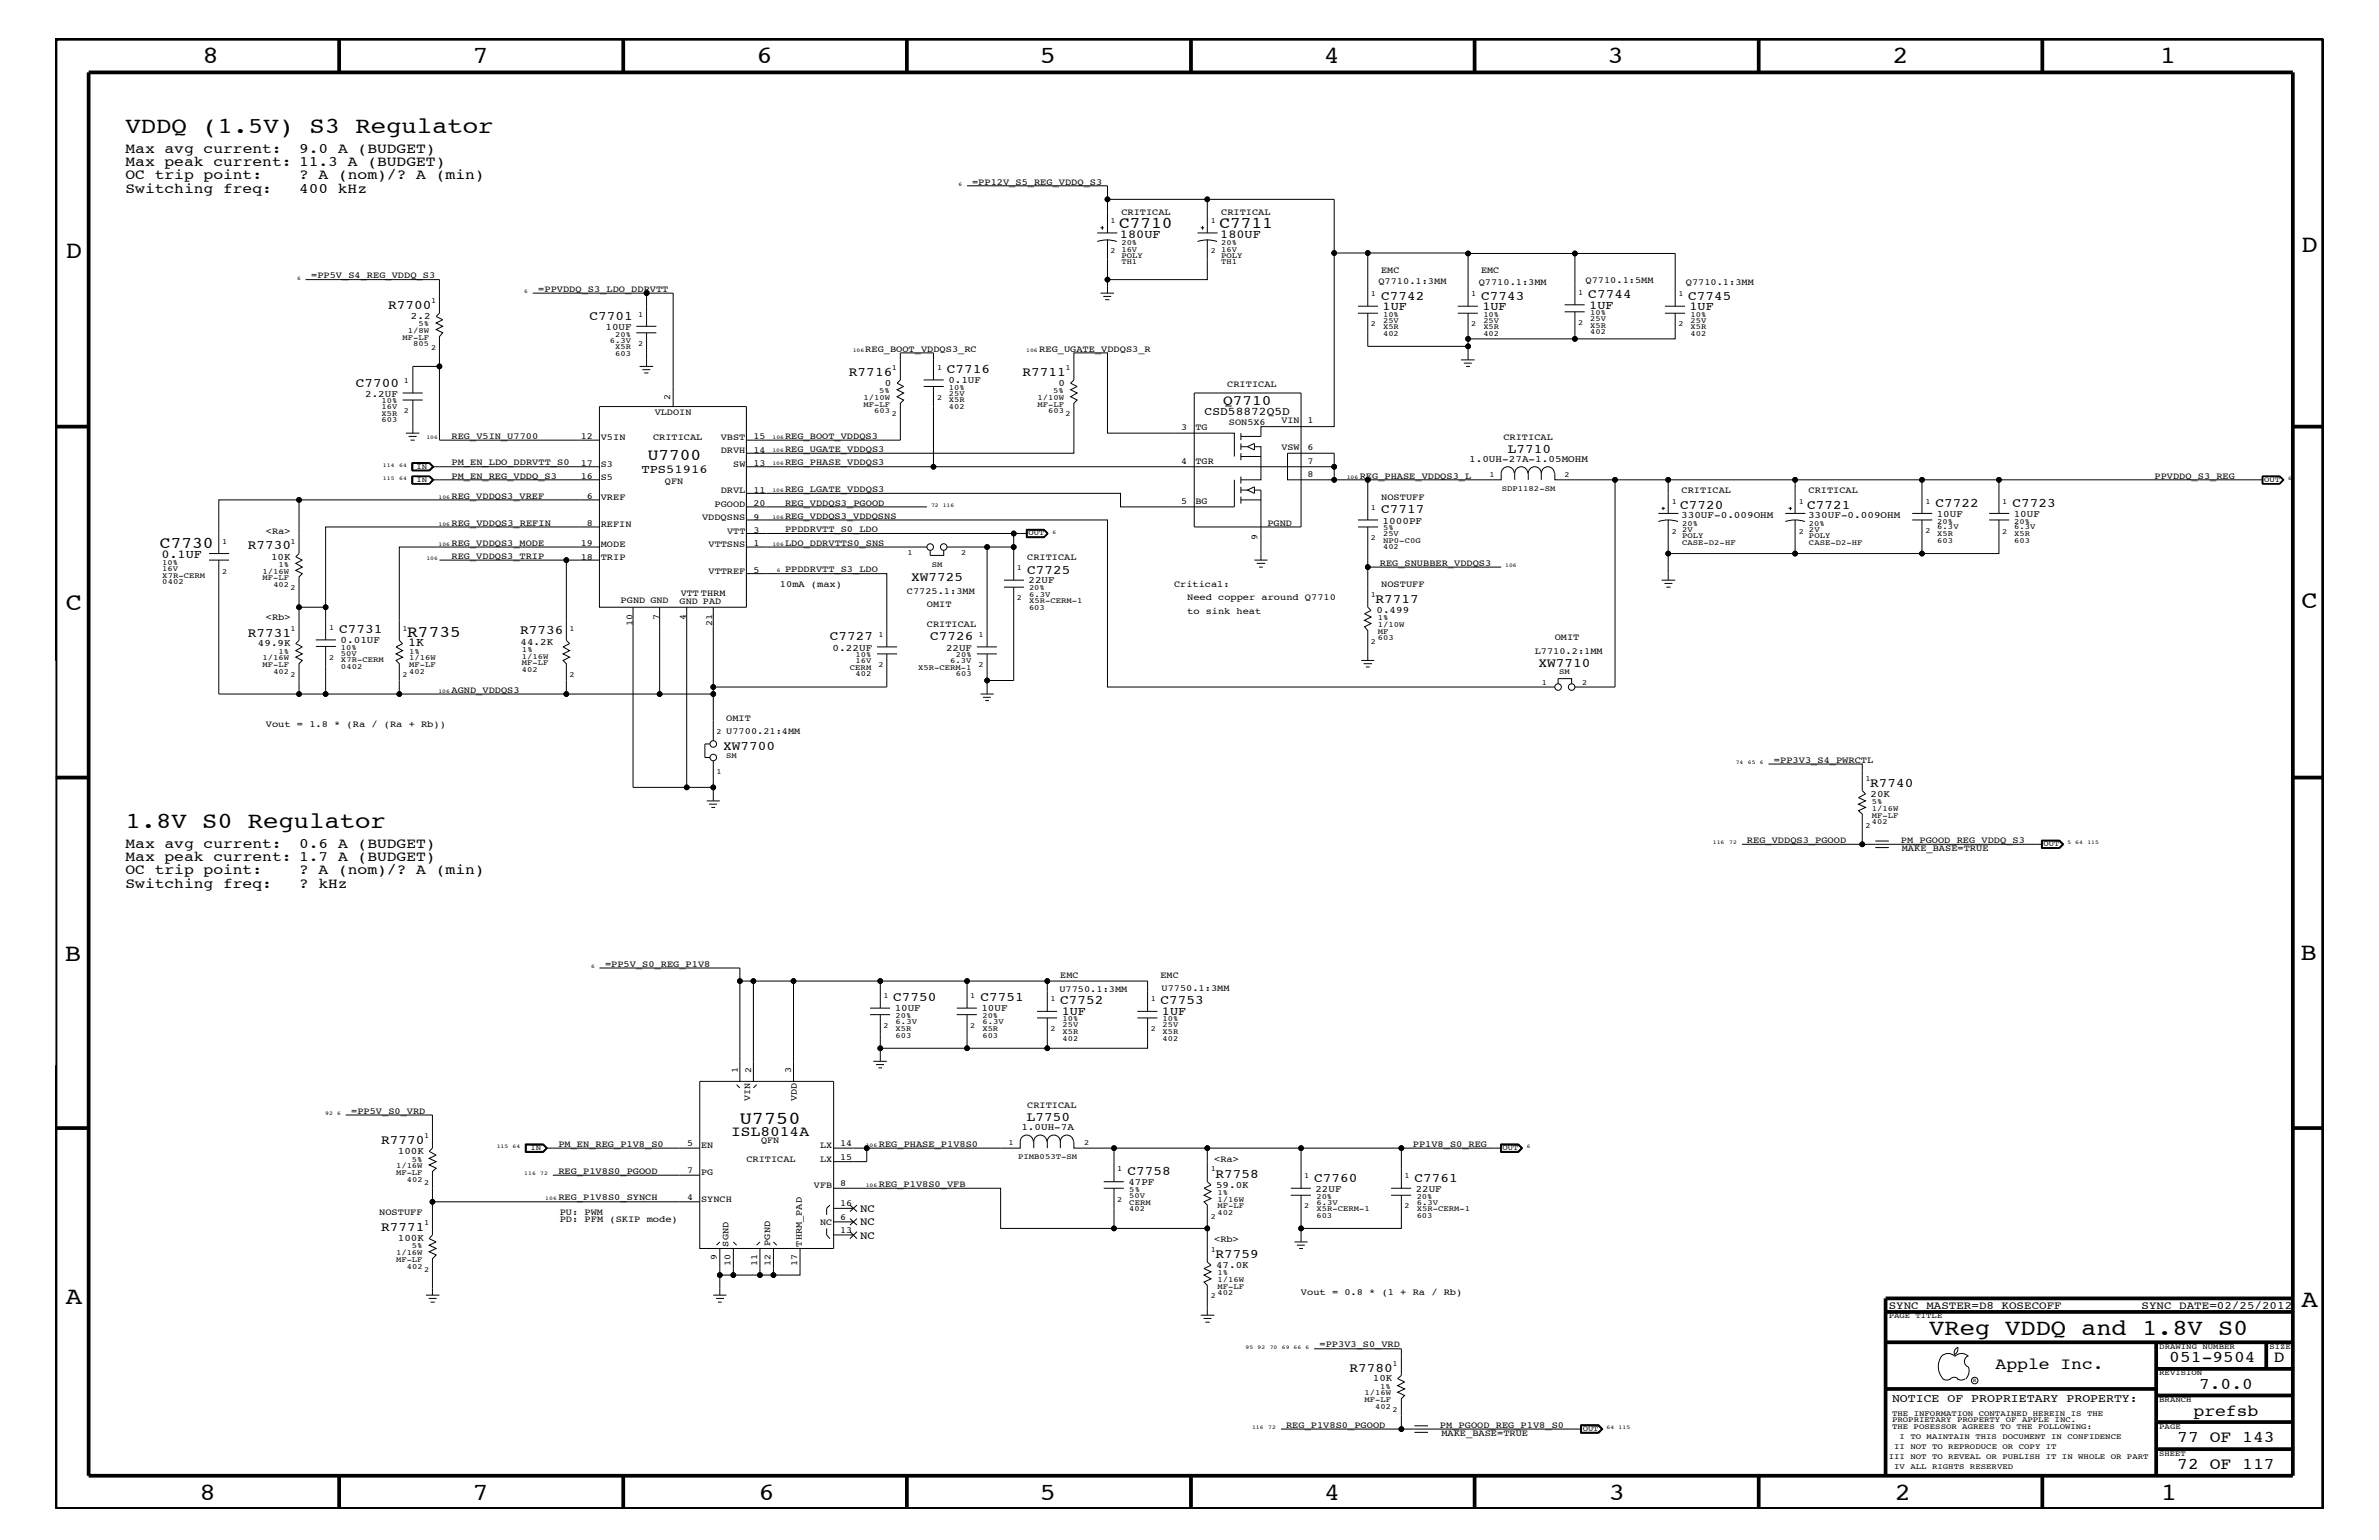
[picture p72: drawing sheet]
<svg xmlns="http://www.w3.org/2000/svg" width="432mm" height="279mm" viewBox="0 0 432 279" stroke-linecap="round" stroke-linejoin="round" font-family="sans-serif">
<defs><g id="words">
<g font-size="4.5">
<text x="36.7" y="11.5">8</text>
<text x="85.8" y="11.5">7</text>
<text x="137.3" y="11.5">6</text>
<text x="188.7" y="11.5">5</text>
<text x="240.3" y="11.5">4</text>
<text x="291.8" y="11.5">3</text>
<text x="343.5" y="11.5">2</text>
<text x="392" y="11.5">1</text>
<text x="11.9" y="46.8">D</text>
<text x="417.7" y="45.7">D</text>
<text x="11.9" y="110.6">C</text>
<text x="417.7" y="110.4">C</text>
<text x="11.8" y="174.3">B</text>
<text x="417.6" y="174.2">B</text>
<text x="11.9" y="236.7">A</text>
<text x="417.7" y="237.1">A</text>
<text x="36.2" y="272.1">8</text>
<text x="85.8" y="272.1">7</text>
<text x="137.7" y="272.1">6</text>
<text x="188.7" y="272.1">5</text>
<text x="240.4" y="272.1">4</text>
<text x="292" y="272.1">3</text>
<text x="343.9" y="272.1">2</text>
<text x="392.2" y="272.1">1</text>
</g>
<g font-size="4.1">
<text x="22.8" y="24.1">VDDQ (1.5V) S3 Regulator</text>
<text x="22.8" y="150.1">1.8V S0 Regulator</text>
<text x="350.2" y="242.3">VReg VDDQ and 1.8V S0</text>
</g>
<text font-size="3.3" x="134.3" y="204">U7750</text>
<g font-size="3">
<text x="203.1" y="41.4">C7710</text>
<text x="221.3" y="41.4">C7711</text>
<text x="117.6" y="83.5">U7700</text>
<text x="29" y="99.5">C7730</text>
<text x="73.9" y="115.5">R7735</text>
<text x="362.2" y="248.4">Apple Inc.</text>
<text x="393.7" y="247.1">051-9504</text>
<text x="399.2" y="252">7.0.0</text>
<text x="412.7" y="247.1">D</text>
<text x="398.1" y="256.8">prefsb</text>
<text x="395.2" y="261.6">77 OF 143</text>
<text x="395.2" y="266.6">72 OF 117</text>
</g>
<g font-size="2.6">
<text x="22.8" y="27.7">Max avg current:</text>
<text x="54.3" y="27.7">9.0 A (BUDGET)</text>
<text x="22.8" y="35">Switching freq:</text>
<text x="22.8" y="32.5">OC trip point:</text>
<text x="22.8" y="30.2">Max peak current: 11.3 A (BUDGET)</text>
<text x="54.3" y="32.5">? A (nom)/? A (min)</text>
<text x="54.3" y="35">400 kHz</text>
<text x="222" y="73.5">Q7710</text>
<text x="22.8" y="153.8">Max avg current:</text>
<text x="54.3" y="153.8">0.6 A (BUDGET)</text>
<text x="22.8" y="158.6">OC trip point:</text>
<text x="22.8" y="161.1">Switching freq:</text>
<text x="22.8" y="156.2">Max peak current: 1.7 A (BUDGET)</text>
<text x="54.3" y="161.1">? kHz</text>
<text x="54.3" y="158.6">? A (nom)/? A (min)</text>
<text x="132.7" y="206">ISL8014A</text>
</g>
<g font-size="2.4">
<text x="70.4" y="56.1">R7700</text>
<text x="107" y="58">C7701</text>
<text x="250.7" y="54.4">C7742</text>
<text x="268.8" y="54.4">C7743</text>
<text x="288.3" y="54.1">C7744</text>
<text x="306.4" y="54.4">C7745</text>
<text x="64.6" y="70.1">C7700</text>
<text x="154.1" y="68.2">R7716</text>
<text x="171.9" y="67.7">C7716</text>
<text x="185.6" y="68.2">R7711</text>
<text x="273.7" y="82.2">L7710</text>
<text x="250.7" y="93.2">C7717</text>
<text x="305" y="92.3">C7720</text>
<text x="328" y="92.3">C7721</text>
<text x="351.3" y="92">C7722</text>
<text x="365.3" y="92">C7723</text>
<text x="45" y="99.7">R7730</text>
<text x="165.4" y="105.4">XW7725</text>
<text x="186.4" y="104.1">C7725</text>
<text x="249.7" y="109.4">R7717</text>
<text x="45" y="115.5">R7731</text>
<text x="61.6" y="114.8">C7731</text>
<text x="94.4" y="115.1">R7736</text>
<text x="150.6" y="116.2">C7727</text>
<text x="168.8" y="116.2">C7726</text>
<text x="279.2" y="120.9">XW7710</text>
<text x="131.2" y="136.1">XW7700</text>
<text x="339.4" y="142.8">R7740</text>
<text x="162.1" y="181.6">C7750</text>
<text x="178" y="181.6">C7751</text>
<text x="192.4" y="182.2">C7752</text>
<text x="210.7" y="182.2">C7753</text>
<text x="186.4" y="203.4">L7750</text>
<text x="69.2" y="207.6">R7770</text>
<text x="204.6" y="213.2">C7758</text>
<text x="220.6" y="213.6">R7758</text>
<text x="238.5" y="214.4">C7760</text>
<text x="256.7" y="214.4">C7761</text>
<text x="69.2" y="223.4">R7771</text>
<text x="220.6" y="228.2">R7759</text>
<text x="244.9" y="248.9">R7780</text>
</g>
<g font-size="2.2">
<text x="203.3" y="43.1">180UF</text>
<text x="221.5" y="43.1">180UF</text>
<text x="251" y="56.2">1UF</text>
<text x="269.1" y="56.2">1UF</text>
<text x="288.5" y="56">1UF</text>
<text x="306.7" y="56.2">1UF</text>
<text x="116.4" y="85.9">TPS51916</text>
<text x="29.3" y="101.3">0.1UF</text>
<text x="74.1" y="117.3">1K</text>
<text x="192.7" y="184.1">1UF</text>
<text x="210.9" y="184.1">1UF</text>
</g>
<g font-size="2.1">
<text x="218.7" y="75.3">CSD58872Q5D</text>
<text x="343.4" y="254.4">NOTICE OF PROPRIETARY PROPERTY:</text>
</g>
<g font-size="2">
<text x="156.1" y="219.8">NC</text>
<text x="156.1" y="222.3">NC</text>
<text x="156.1" y="224.7">NC</text>
<text x="342.8" y="237.4">SYNC_MASTER=D8_KOSECOFF</text>
<text x="388.7" y="237.4">SYNC_DATE=02/25/2012</text>
</g>
<g font-size="1.8">
<text x="74.6" y="57.9">2.2</text>
<text x="109.9" y="59.8">10UF</text>
<text x="66.3" y="72">2.2UF</text>
<text x="160.6" y="70">0</text>
<text x="172.1" y="69.5">0.1UF</text>
<text x="192.1" y="70">0</text>
<text x="266.7" y="83.8">1.0UH-27A-1.05MOHM</text>
<text x="251" y="95">1000PF</text>
<text x="305.1" y="94">330UF-0.009OHM</text>
<text x="328.2" y="94">330UF-0.009OHM</text>
<text x="351.5" y="93.8">10UF</text>
<text x="365.5" y="93.8">10UF</text>
<text x="49.2" y="101.5">10K</text>
<text x="186.7" y="105.9">22UF</text>
<text x="249.9" y="111.2">0.499</text>
<text x="46.8" y="117.3">49.9K</text>
<text x="61.8" y="116.7">0.01UF</text>
<text x="94.5" y="117">44.2K</text>
<text x="151.1" y="118.1">0.22UF</text>
<text x="171.7" y="118.1">22UF</text>
<text x="339.5" y="144.6">20K</text>
<text x="162.4" y="183.5">10UF</text>
<text x="178.1" y="183.5">10UF</text>
<text x="72.2" y="209.4">100K</text>
<text x="185.4" y="205.1">1.0UH-7A</text>
<text x="204.8" y="215">47PF</text>
<text x="220.7" y="215.5">59.0K</text>
<text x="238.8" y="216.2">22UF</text>
<text x="257" y="216.2">22UF</text>
<text x="72.2" y="225.2">100K</text>
<text x="220.7" y="230.1">47.0K</text>
<text x="249.2" y="250.6">10K</text>
</g>
<g font-size="1.7">
<text x="176.4" y="33.6">=PP12V_S5_REG_VDDQ_S3</text>
<text x="203.5" y="39">CRITICAL</text>
<text x="221.7" y="39">CRITICAL</text>
<text x="56.5" y="50.5">=PP5V_S4_REG_VDDQ_S3</text>
<text x="97.7" y="52.9">=PPVDDQ_S3_LDO_DDRVTT</text>
<text x="250.2" y="51.6">Q7710.1:3MM</text>
<text x="250.7" y="49.6">EMC</text>
<text x="268.4" y="51.7">Q7710.1:3MM</text>
<text x="268.8" y="49.6">EMC</text>
<text x="287.8" y="51.3">Q7710.1:5MM</text>
<text x="306" y="51.7">Q7710.1:3MM</text>
<text x="157.1" y="63.9">REG_BOOT_VDDQS3_RC</text>
<text x="188.6" y="63.9">REG_UGATE_VDDQS3_R</text>
<text x="222.8" y="70.1">CRITICAL</text>
<text x="118.8" y="75.2">VLDOIN</text>
<text x="121.7" y="72.6" transform="rotate(-90 121.7 72.6)">2</text>
<text x="223.1" y="77.2">SON5X6</text>
<text x="232.6" y="76.8">VIN</text>
<text x="237.3" y="76.8">1</text>
<text x="82" y="79.6">REG_V5IN_U7700</text>
<text x="105.4" y="79.7">12</text>
<text x="109.1" y="79.9">V5IN</text>
<text x="118.5" y="79.9">CRITICAL</text>
<text x="130.8" y="82.2">DRVH</text>
<text x="130.8" y="79.9">VBST</text>
<text x="136.7" y="82.2">14</text>
<text x="136.7" y="79.7">15</text>
<text x="142.5" y="82">REG_UGATE_VDDQS3</text>
<text x="142.5" y="79.6">REG_BOOT_VDDQS3</text>
<text x="214.4" y="78">3</text>
<text x="217" y="78">TG</text>
<text x="232.6" y="81.6">VSW</text>
<text x="237.3" y="81.6">6</text>
<text x="272.9" y="79.9">CRITICAL</text>
<text x="82" y="86.9">PM_EN_REG_VDDQ_S3</text>
<text x="82" y="84.4">PM_EN_LDO_DDRVTT_S0</text>
<text x="105.4" y="87">16</text>
<text x="105.4" y="84.5">17</text>
<text x="109.1" y="87.1">S5</text>
<text x="109.1" y="84.7">S3</text>
<text x="120.7" y="87.8">QFN</text>
<text x="130.8" y="89.5">DRVL</text>
<text x="133.1" y="84.7">SW</text>
<text x="136.7" y="84.5">13</text>
<text x="136.7" y="89.4">11</text>
<text x="142.5" y="84.4">REG_PHASE_VDDQS3</text>
<text x="142.5" y="89.3">REG_LGATE_VDDQS3</text>
<text x="214.4" y="84.1">4</text>
<text x="217" y="84.1">TGR</text>
<text x="237.3" y="86.5">8</text>
<text x="237.3" y="84.1">7</text>
<text x="246.8" y="86.9">REG_PHASE_VDDQS3_L</text>
<text x="305.2" y="89.5">CRITICAL</text>
<text x="328.3" y="89.5">CRITICAL</text>
<text x="391.1" y="86.9">PPVDDQ_S3_REG</text>
<text x="82" y="90.5">REG_VDDQS3_VREF</text>
<text x="82" y="95.4">REG_VDDQS3_REFIN</text>
<text x="106.5" y="95.4">8</text>
<text x="106.5" y="90.6">6</text>
<text x="109.1" y="95.6">REFIN</text>
<text x="109.1" y="90.7">VREF</text>
<text x="127.4" y="94.3">VDDQSNS</text>
<text x="129.7" y="92">PGOOD</text>
<text x="136.7" y="91.8">20</text>
<text x="136.7" y="94.3">9</text>
<text x="142.5" y="91.7">REG_VDDQS3_PGOOD</text>
<text x="142.5" y="94.2">REG_VDDQS3_VDDQSNS</text>
<text x="214.4" y="91.4">5</text>
<text x="217" y="91.4">BG</text>
<text x="230" y="95.4">PGND</text>
<text x="250.7" y="90.7">NOSTUFF</text>
<text x="48.3" y="96.8">&lt;Ra&gt;</text>
<text x="82" y="101.4">REG_VDDQS3_TRIP</text>
<text x="82" y="99">REG_VDDQS3_MODE</text>
<text x="105.4" y="99.1">19</text>
<text x="105.4" y="101.5">18</text>
<text x="109.1" y="99.3">MODE</text>
<text x="109.1" y="101.6">TRIP</text>
<text x="128.6" y="99.3">VTTSNS</text>
<text x="132" y="96.8">VTT</text>
<text x="136.7" y="96.7">3</text>
<text x="136.7" y="99.1">1</text>
<text x="142.5" y="96.5">PPDDRVTT_S0_LDO</text>
<text x="142.5" y="99">LDO_DDRVTTS0_SNS</text>
<text x="186.4" y="101.6">CRITICAL</text>
<text x="228.3" y="97.9" transform="rotate(-90 228.3 97.9)">9</text>
<text x="128.6" y="104.1">VTTREF</text>
<text x="136.7" y="104">5</text>
<text x="141.6" y="106.5">10mA (max)</text>
<text x="142.5" y="103.8">PPDDRVTT_S3_LDO</text>
<text x="164.6" y="107.7">C7725.1:3MM</text>
<text x="213.1" y="106.5">Critical:</text>
<text x="250.4" y="102.6">REG_SNUBBER_VDDQS3</text>
<text x="250.7" y="106.5">NOSTUFF</text>
<text x="48.3" y="112.6">&lt;Rb&gt;</text>
<text x="112.6" y="109.3">PGND GND</text>
<text x="114.8" y="113.6" transform="rotate(-90 114.8 113.6)">10</text>
<text x="119.6" y="112.5" transform="rotate(-90 119.6 112.5)">7</text>
<text x="123.4" y="109.5">GND PAD</text>
<text x="123.6" y="108.1">VTT THRM</text>
<text x="124.5" y="112.5" transform="rotate(-90 124.5 112.5)">4</text>
<text x="129.3" y="113.6" transform="rotate(-90 129.3 113.6)">21</text>
<text x="168.2" y="110.2">OMIT</text>
<text x="168.2" y="113.7">CRITICAL</text>
<text x="215.5" y="108.9">Need copper around Q7710</text>
<text x="215.5" y="111.4">to sink heat</text>
<text x="278.6" y="118.6">L7710.2:1MM</text>
<text x="282.2" y="116.2">OMIT</text>
<text x="82" y="125.7">AGND_VDDQS3</text>
<text x="48.3" y="131.9">Vout = 1.8 * (Ra / (Ra + Rb))</text>
<text x="131.8" y="130.8">OMIT</text>
<text x="131.8" y="133.2">U7700.21:4MM</text>
<text x="322" y="138.4">=PP3V3_S4_PWRCTL</text>
<text x="317.1" y="152.9">REG_VDDQS3_PGOOD</text>
<text x="345" y="152.9">PM_PGOOD_REG_VDDQ_S3</text>
<text x="345.2" y="154.4">MAKE_BASE=TRUE</text>
<text x="109.8" y="175.4">=PP5V_S0_REG_P1V8</text>
<text x="192.3" y="179.9">U7750.1:3MM</text>
<text x="192.4" y="177.4">EMC</text>
<text x="210.7" y="177.4">EMC</text>
<text x="210.8" y="179.9">U7750.1:3MM</text>
<text x="133.9" y="194.8" transform="rotate(-90 133.9 194.8)">1</text>
<text x="136.3" y="194.8" transform="rotate(-90 136.3 194.8)">2</text>
<text x="143.6" y="194.8" transform="rotate(-90 143.6 194.8)">3</text>
<text x="63.8" y="202">=PP5V_S0_VRD</text>
<text x="136.1" y="199.8" transform="rotate(-90 136.1 199.8)">VIN</text>
<text x="144.6" y="199.8" transform="rotate(-90 144.6 199.8)">VDD</text>
<text x="186.4" y="201">CRITICAL</text>
<text x="101.3" y="208.1">PM_EN_REG_P1V8_S0</text>
<text x="124.7" y="208">5</text>
<text x="127.3" y="208.3">EN</text>
<text x="138.1" y="207.5">QFN</text>
<text x="148.8" y="208.3">LX</text>
<text x="152.5" y="208">14</text>
<text x="159.5" y="208.1">REG_PHASE_P1V8S0</text>
<text x="256.5" y="208.1">PP1V8_S0_REG</text>
<text x="101.3" y="213">REG_P1V8S0_PGOOD</text>
<text x="124.7" y="212.8">7</text>
<text x="127.3" y="213.2">PG</text>
<text x="135.5" y="210.8">CRITICAL</text>
<text x="147.7" y="215.6">VFB</text>
<text x="148.8" y="210.8">LX</text>
<text x="152.5" y="210.4">15</text>
<text x="152.5" y="215.3">8</text>
<text x="159.5" y="215.3">REG_P1V8S0_VFB</text>
<text x="220.4" y="210.8">&lt;Ra&gt;</text>
<text x="68.8" y="220.4">NOSTUFF</text>
<text x="101.3" y="217.8">REG_P1V8S0_SYNCH</text>
<text x="101.6" y="220.4">PU: PWM</text>
<text x="101.6" y="221.7">PD: PFM (SKIP mode)</text>
<text x="124.7" y="217.7">4</text>
<text x="127.3" y="218">SYNCH</text>
<text x="152.5" y="218.9">16</text>
<text x="152.5" y="221.3">6</text>
<text x="132.2" y="226.2" transform="rotate(-90 132.2 226.2)">SGND</text>
<text x="139.8" y="226" transform="rotate(-90 139.8 226)">PGND</text>
<text x="145.5" y="226.2" transform="rotate(-90 145.5 226.2)">THRM_PAD</text>
<text x="148.8" y="222.3">NC</text>
<text x="152.5" y="223.7">13</text>
<text x="220.4" y="225.3">&lt;Rb&gt;</text>
<text x="130.1" y="228.6" transform="rotate(-90 130.1 228.6)">9</text>
<text x="132.6" y="229.7" transform="rotate(-90 132.6 229.7)">10</text>
<text x="137.4" y="229.7" transform="rotate(-90 137.4 229.7)">11</text>
<text x="139.9" y="229.7" transform="rotate(-90 139.9 229.7)">12</text>
<text x="144.7" y="229.7" transform="rotate(-90 144.7 229.7)">17</text>
<text x="236.1" y="235">Vout = 0.8 * (1 + Ra / Rb)</text>
<text x="239.5" y="244.5">=PP3V3_S0_VRD</text>
<text x="233.4" y="259">REG_P1V8S0_PGOOD</text>
<text x="261.4" y="259">PM_PGOOD_REG_P1V8_S0</text>
<text x="261.6" y="260.5">MAKE_BASE=TRUE</text>
</g>
<g font-size="1.4">
<text x="201.6" y="40.4">1</text>
<text x="219.8" y="40.4">1</text>
<text x="201.6" y="45.9">2</text>
<text x="203.5" y="45.7">16V</text>
<text x="203.5" y="46.8">POLY</text>
<text x="203.5" y="44.4">20%</text>
<text x="203.5" y="48">TH1</text>
<text x="219.8" y="45.9">2</text>
<text x="221.7" y="47.9">TH1</text>
<text x="221.7" y="46.8">POLY</text>
<text x="221.7" y="44.4">20%</text>
<text x="221.7" y="45.7">16V</text>
<text x="248.8" y="53.8">1</text>
<text x="267" y="53.8">1</text>
<text x="286.4" y="53.5">1</text>
<text x="304.6" y="53.8">1</text>
<text x="75.9" y="59.2">5%</text>
<text x="78.2" y="55">1</text>
<text x="115.8" y="57.4">1</text>
<text x="248.8" y="59.2">2</text>
<text x="251" y="58.5">25V</text>
<text x="251" y="57.4">10%</text>
<text x="251" y="59.7">X5R</text>
<text x="267" y="59.2">2</text>
<text x="269.2" y="58.5">25V</text>
<text x="269.2" y="57.4">10%</text>
<text x="269.2" y="59.7">X5R</text>
<text x="286.4" y="58.9">2</text>
<text x="288.6" y="59.5">X5R</text>
<text x="288.6" y="57.2">10%</text>
<text x="288.6" y="58.3">25V</text>
<text x="304.6" y="59.2">2</text>
<text x="306.8" y="58.5">25V</text>
<text x="306.8" y="59.7">X5R</text>
<text x="306.8" y="57.4">10%</text>
<text x="73.1" y="61.7">MF-LF</text>
<text x="74" y="60.4">1/8W</text>
<text x="75" y="62.9">805</text>
<text x="78.2" y="63.4">2</text>
<text x="110.7" y="62.2">6.3V</text>
<text x="111.7" y="63.4">X5R</text>
<text x="111.7" y="61.1">20%</text>
<text x="111.7" y="64.5">603</text>
<text x="115.8" y="62.8">2</text>
<text x="251" y="60.9">402</text>
<text x="269.2" y="60.9">402</text>
<text x="288.6" y="60.6">402</text>
<text x="306.8" y="60.9">402</text>
<text x="73.3" y="69.5">1</text>
<text x="159.6" y="71.3">5%</text>
<text x="161.9" y="67.1">1</text>
<text x="170.1" y="67.1">1</text>
<text x="172.2" y="70.7">10%</text>
<text x="172.2" y="71.8">25V</text>
<text x="191.2" y="71.3">5%</text>
<text x="193.4" y="67.1">1</text>
<text x="69.3" y="73.2">10%</text>
<text x="69.3" y="74.3">16V</text>
<text x="69.3" y="76.7">603</text>
<text x="69.3" y="75.5">X5R</text>
<text x="73.3" y="75">2</text>
<text x="156.7" y="72.6">1/10W</text>
<text x="156.7" y="73.8">MF-LF</text>
<text x="158.7" y="75">603</text>
<text x="161.9" y="75.5">2</text>
<text x="170.1" y="72.6">2</text>
<text x="172.2" y="73">X5R</text>
<text x="172.2" y="74.3">402</text>
<text x="188.3" y="73.8">MF-LF</text>
<text x="188.3" y="72.6">1/10W</text>
<text x="190.2" y="75">603</text>
<text x="193.4" y="75.5">2</text>
<text x="75.6" y="85">IN</text>
<text x="75.6" y="87.5">IN</text>
<text x="270.3" y="86.5">1</text>
<text x="272.6" y="89">SDP1182-SM</text>
<text x="284" y="86.5">2</text>
<text x="411" y="87.5">OUT</text>
<text x="248.8" y="92.6">1</text>
<text x="303.4" y="91.4">1</text>
<text x="305.3" y="95.4">20%</text>
<text x="326.5" y="91.4">1</text>
<text x="328.3" y="95.4">20%</text>
<text x="349.5" y="91.4">1</text>
<text x="351.6" y="95">20%</text>
<text x="363.4" y="91.4">1</text>
<text x="365.6" y="95">20%</text>
<text x="40.3" y="98.7">1</text>
<text x="52.7" y="98.7">1</text>
<text x="164.7" y="100.8">1</text>
<text x="174.5" y="100.8">2</text>
<text x="186.7" y="97.1">OUT</text>
<text x="248.8" y="98">2</text>
<text x="251" y="98.5">NP0-C0G</text>
<text x="251" y="99.7">402</text>
<text x="251" y="97.3">25V</text>
<text x="251" y="96.2">5%</text>
<text x="303.4" y="96.8">2</text>
<text x="305.3" y="98.8">CASE-D2-HF</text>
<text x="305.3" y="97.6">POLY</text>
<text x="305.3" y="96.5">2V</text>
<text x="326.5" y="96.8">2</text>
<text x="328.3" y="96.5">2V</text>
<text x="328.3" y="97.6">POLY</text>
<text x="328.3" y="98.8">CASE-D2-HF</text>
<text x="349.5" y="96.8">2</text>
<text x="351.6" y="97.3">X5R</text>
<text x="351.6" y="98.5">603</text>
<text x="351.6" y="96">6.3V</text>
<text x="363.4" y="96.8">2</text>
<text x="365.6" y="96">6.3V</text>
<text x="365.6" y="98.5">603</text>
<text x="365.6" y="97.3">X5R</text>
<text x="29.5" y="104.8">X7R-CERM</text>
<text x="29.5" y="106">0402</text>
<text x="29.5" y="103.6">16V</text>
<text x="29.5" y="102.5">10%</text>
<text x="40.3" y="104.1">2</text>
<text x="47.7" y="105.3">MF-LF</text>
<text x="47.7" y="104.1">1/16W</text>
<text x="49.6" y="106.5">402</text>
<text x="50.5" y="102.9">1%</text>
<text x="52.7" y="107.1">2</text>
<text x="169.1" y="102.9">SM</text>
<text x="184.6" y="103.5">1</text>
<text x="186.8" y="107.1">20%</text>
<text x="184.6" y="108.9">2</text>
<text x="186.8" y="110.6">603</text>
<text x="186.8" y="108.2">6.3V</text>
<text x="186.8" y="109.4">X5R-CERM-1</text>
<text x="248.8" y="108.3">1</text>
<text x="250.1" y="112.6">1%</text>
<text x="250.1" y="113.7">1/10W</text>
<text x="47.7" y="119.8">1/16W</text>
<text x="50.5" y="118.6">1%</text>
<text x="52.7" y="114.4">1</text>
<text x="59.8" y="119.7">2</text>
<text x="59.8" y="114.2">1</text>
<text x="61.9" y="117.9">10%</text>
<text x="61.9" y="119">50V</text>
<text x="73.1" y="114.4">1</text>
<text x="74.3" y="119.8">1/16W</text>
<text x="74.3" y="118.6">1%</text>
<text x="94.7" y="118.2">1%</text>
<text x="94.7" y="119.5">1/16W</text>
<text x="103.4" y="114.4">1</text>
<text x="155.3" y="119.2">10%</text>
<text x="159.4" y="115.6">1</text>
<text x="173.5" y="119.2">20%</text>
<text x="177.6" y="115.6">1</text>
<text x="248.8" y="116.8">2</text>
<text x="250.1" y="115">MF</text>
<text x="250.1" y="116.2">603</text>
<text x="47.7" y="121">MF-LF</text>
<text x="49.6" y="122.3">402</text>
<text x="52.7" y="122.9">2</text>
<text x="61.9" y="120.2">X7R-CERM</text>
<text x="61.9" y="121.4">0402</text>
<text x="73.1" y="122.9">2</text>
<text x="74.3" y="121">MF-LF</text>
<text x="74.3" y="122.3">402</text>
<text x="94.7" y="121.9">402</text>
<text x="94.7" y="120.7">MF-LF</text>
<text x="103.4" y="122.9">2</text>
<text x="154.3" y="121.5">CERM</text>
<text x="155.3" y="120.3">16V</text>
<text x="155.3" y="122.7">402</text>
<text x="159.4" y="121">2</text>
<text x="166.6" y="121.5">X5R-CERM-1</text>
<text x="172.5" y="120.3">6.3V</text>
<text x="173.5" y="122.7">603</text>
<text x="177.6" y="121">2</text>
<text x="279.9" y="124.3">1</text>
<text x="283" y="122.3">SM</text>
<text x="287.1" y="124.3">2</text>
<text x="130" y="133.2">2</text>
<text x="131.8" y="137.4">SM</text>
<text x="130" y="140.4">1</text>
<text x="338.6" y="141.7">1</text>
<text x="339.8" y="147.1">1/16W</text>
<text x="339.8" y="148.4">MF-LF</text>
<text x="339.8" y="149.5">402</text>
<text x="339.8" y="145.9">5%</text>
<text x="338.6" y="150.1">2</text>
<text x="370.9" y="153.5">OUT</text>
<text x="160.4" y="181">1</text>
<text x="162.6" y="184.7">20%</text>
<text x="162.6" y="185.8">6.3V</text>
<text x="176.1" y="181">1</text>
<text x="178.3" y="185.8">6.3V</text>
<text x="178.3" y="184.7">20%</text>
<text x="190.7" y="181.6">1</text>
<text x="192.9" y="185.3">10%</text>
<text x="208.9" y="181.6">1</text>
<text x="211" y="185.3">10%</text>
<text x="160.4" y="186.5">2</text>
<text x="162.6" y="188.2">603</text>
<text x="162.6" y="187">X5R</text>
<text x="176.1" y="186.5">2</text>
<text x="178.3" y="188.2">603</text>
<text x="178.3" y="187">X5R</text>
<text x="190.7" y="187.1">2</text>
<text x="192.9" y="187.6">X5R</text>
<text x="192.9" y="188.8">402</text>
<text x="192.9" y="186.4">25V</text>
<text x="208.9" y="187.1">2</text>
<text x="211" y="187.6">X5R</text>
<text x="211" y="186.4">25V</text>
<text x="211" y="188.8">402</text>
<text x="77" y="206.5">1</text>
<text x="96.3" y="208.7">IN</text>
<text x="183" y="207.7">1</text>
<text x="196.8" y="207.7">2</text>
<text x="272.7" y="208.7">OUT</text>
<text x="71.9" y="213.2">MF-LF</text>
<text x="71.9" y="211.9">1/16W</text>
<text x="73.8" y="214.4">402</text>
<text x="74.8" y="210.8">5%</text>
<text x="77" y="215">2</text>
<text x="184.8" y="210.3">PIMB053T-SM</text>
<text x="202.8" y="212.5">1</text>
<text x="219.8" y="212.5">1</text>
<text x="236.7" y="213.8">1</text>
<text x="254.9" y="213.8">1</text>
<text x="202.8" y="218">2</text>
<text x="205" y="216.2">5%</text>
<text x="205" y="217.3">50V</text>
<text x="205" y="218.6">CERM</text>
<text x="205" y="219.7">402</text>
<text x="219.8" y="221.1">2</text>
<text x="221" y="216.9">1%</text>
<text x="221" y="220.4">402</text>
<text x="221" y="219.2">MF-LF</text>
<text x="221" y="218">1/16W</text>
<text x="236.7" y="219.2">2</text>
<text x="238.9" y="218.6">6.3V</text>
<text x="238.9" y="217.5">20%</text>
<text x="238.9" y="219.7">X5R-CERM-1</text>
<text x="238.9" y="220.9">603</text>
<text x="254.9" y="219.2">2</text>
<text x="257.1" y="220.9">603</text>
<text x="257.1" y="219.7">X5R-CERM-1</text>
<text x="257.1" y="218.6">6.3V</text>
<text x="257.1" y="217.5">20%</text>
<text x="71.9" y="227.7">1/16W</text>
<text x="74.8" y="226.5">5%</text>
<text x="77" y="222.3">1</text>
<text x="219.8" y="227.1">1</text>
<text x="71.9" y="229">MF-LF</text>
<text x="73.8" y="230.2">402</text>
<text x="77" y="230.7">2</text>
<text x="221" y="231.3">1%</text>
<text x="221" y="232.6">1/16W</text>
<text x="221" y="233.8">MF-LF</text>
<text x="219.8" y="235.6">2</text>
<text x="221" y="235">402</text>
<text x="342.8" y="239.2">PAGE TITLE</text>
<text x="391.9" y="244.7">DRAWING NUMBER</text>
<text x="411.9" y="244.7">SIZE</text>
<text x="250.5" y="252">1%</text>
<text x="252.7" y="247.8">1</text>
<text x="391.9" y="249.5">REVISION</text>
<text x="247.6" y="254.4">MF-LF</text>
<text x="247.6" y="253.2">1/16W</text>
<text x="249.6" y="255.6">402</text>
<text x="252.7" y="256.2">2</text>
<text x="343.4" y="256.8">THE INFORMATION CONTAINED HEREIN IS THE</text>
<text x="391.9" y="254.4">BRANCH</text>
<text x="287.3" y="259.6">OUT</text>
<text x="343.4" y="258">PROPRIETARY PROPERTY OF APPLE INC.</text>
<text x="343.4" y="259.3">THE POSESSOR AGREES TO THE FOLLOWING:</text>
<text x="343.8" y="262.9">II NOT TO REPRODUCE OR COPY IT</text>
<text x="344.8" y="261.1">I TO MAINTAIN THIS DOCUMENT IN CONFIDENCE</text>
<text x="391.9" y="259.3">PAGE</text>
<text x="342.8" y="264.7">III NOT TO REVEAL OR PUBLISH IT IN WHOLE OR PART</text>
<text x="343.8" y="266.6">IV ALL RIGHTS RESERVED</text>
<text x="391.9" y="264.1">SHEET</text>
</g>
<g font-size="1">
<text x="174" y="33.7">6</text>
<text x="53.9" y="50.7">6</text>
<text x="95.2" y="53.2">6</text>
<text x="154.8" y="63.9">106</text>
<text x="186.3" y="63.9">106</text>
<text x="77.4" y="79.6">106</text>
<text x="140.2" y="82">106</text>
<text x="140.2" y="79.6">106</text>
<text x="69.5" y="84.7">114</text>
<text x="69.5" y="87.1">115</text>
<text x="72.5" y="84.7">64</text>
<text x="72.5" y="87.1">64</text>
<text x="140.2" y="89.3">106</text>
<text x="140.2" y="84.4">106</text>
<text x="244.4" y="86.9">106</text>
<text x="415.3" y="87.1">6</text>
<text x="79.6" y="90.5">106</text>
<text x="79.6" y="95.4">106</text>
<text x="140.2" y="94.2">106</text>
<text x="169" y="92">72 116</text>
<text x="77.4" y="101.6">106</text>
<text x="79.6" y="99">106</text>
<text x="140.2" y="99">106</text>
<text x="191" y="96.8">6</text>
<text x="141" y="103.8">6</text>
<text x="273.2" y="102.9">106</text>
<text x="79.6" y="125.7">106</text>
<text x="315" y="138.6">74</text>
<text x="317.2" y="138.6">65</text>
<text x="319.4" y="138.6">6</text>
<text x="310.9" y="153.2">116</text>
<text x="313.9" y="153.2">72</text>
<text x="375.2" y="153.2">5</text>
<text x="376.7" y="153.2">64</text>
<text x="378.9" y="153.2">115</text>
<text x="107.3" y="175.6">6</text>
<text x="59" y="202.3">92</text>
<text x="61.2" y="202.3">6</text>
<text x="90.2" y="208.3">115</text>
<text x="93" y="208.3">64</text>
<text x="157.1" y="208.1">106</text>
<text x="277.1" y="208.3">6</text>
<text x="95.2" y="213.2">116</text>
<text x="98" y="213.2">72</text>
<text x="157.1" y="215.3">106</text>
<text x="99" y="217.8">106</text>
<text x="226.1" y="244.7">95</text>
<text x="228.3" y="244.7">92</text>
<text x="230.5" y="244.7">70</text>
<text x="232.7" y="244.7">69 66</text>
<text x="237" y="244.7">6</text>
<text x="358.1" y="250.7">R</text>
<text x="227.2" y="259.3">116</text>
<text x="230.2" y="259.3">72</text>
<text x="291.6" y="259.3">64</text>
<text x="293.8" y="259.3">115</text>
</g>
</g></defs>
<g fill="none" stroke="#000" stroke-width=".18">
<path d="M175.5 33.7h25.5v8.6M201 36.2h18.1v6.1M219.1 36.2h23.1v9.7M55.5 50.7h24.3v6.1l-.6 .6 1.2 .6-1.2 .6 1.2 .6-1.2 .6 1.2 .6-.6 .7v18.8h29M96.7 53.2h25.5v20.6M115.5 59.2h3.6M117.4 53.2v6M199.1 43.8a5.8 5.8 0 0 1 3.6 0M199.1 42.3h3.7M199.7 41.3h.6M199.7 53.2h2.5M200.1 41v.7"/>
<path d="M200.2 53.8h1.5M200.6 54.4h.7M201 43.4v7.3h18.1v-7.3M201 50.7v2.5M217.4 43.8a5.8 5.8 0 0 1 3.5 0M217.4 42.3h3.6M217.9 41.3h.6M218.3 41v.7M246.5 56.8h3.6M246.5 55.6h3.6M248.3 45.9h-6.1v31.5h-13.3v1.8h-3.7M248.3 56.8v6h18.2v-6"/>
<path d="M248.3 45.9v9.7M248.3 45.9h18.2v9.7M264.6 56.8h3.6M264.6 55.6h3.6M266.5 46h19.4M284 56.6h3.6M284 55.3h3.6M285.9 56.6v4.9h-19.4M285.9 55.3v-9.3h18.2v9.6M302.2 56.8h3.6M302.2 55.6h3.6M304.1 56.8v4.7h-18.2"/>
<path d="M73.1 72.6h3.6M73.1 71.3h3.6M73.7 78.6h2.4M74.2 79.2h1.4M74.5 79.9h.8M74.9 72.6v6M79.8 66.5h-4.9v4.8M108.8 73.8h26.7v36.4h-26.7zM115.5 60.4h3.6M116.1 66.5h2.4M116.6 67.1h1.4M116.9 67.7h.8"/>
<path d="M117.4 60.4v6.1M167.7 68.9h3.6M167.7 70.1h3.6M169.4 68.9v-4.9h-6v4.9l-.6 .6 1.2 .6-1.2 .6 1.2 .6-1.2 .7 1.2 .6-.6 .6v6.7h-27.9M169.4 70.1v14.6M216.8 71.3h19.3v24.3h-19.3zM225.2 78.6v1.3M265.2 65.3h2.4M265.7 65.9h1.4M266.1 66.5h.7M266.5 62.8v2.5M54.3 90.7v9.7l-.6 .6 1.2 .6-1.2 .6 1.2 .7-1.2 .6 1.2 .6-.6 .6v11.5l-.6 .6 1.2 .6-1.2 .6 1.2 .6-1.2 .6 1.2 .6-.6 .6v5.5h4.8"/>
<path d="M74.8 85.4h3.2M74.8 83.9h3.2l.7 .8-.7 .7h-3.2zM74.8 84h3.2M74.8 84v1.4M74.8 86.5h3.2l.6 .6-.6 .6h-3.2zM74.9 84.1h3l.6 .6-.6 .6h-3zM74.9 86.5v1.2M77.9 86.5l.6 .6M78 86.4l.7 .7-.7 .7M78 84l.6 .7-.6 .7M78 86.4h-3.2v1.4h3.2M78 84l.7 .7-.7 .7"/>
<path d="M78.5 87.1l-.6 .6M78.5 84.7h30.3M78.5 87.1h30.3M108.8 99.2h-36.3v17l.6 .6-1.2 .6 1.2 .6-1.2 .6 1.2 .6-1.2 .6 .6 .6v5.5M108.8 95.6h-49.7v14.6M108.8 90.7h-69.1v9.7M135.5 82.2h59.4v-9l.6-.6-1.2-.6 1.2-.7-1.2-.6 1.2-.6-1.2-.6 .6-.6v-4.9h6.1v14.6h23v4.2M135.5 84.7h106.7v-2.5h-8.5v4.9h8.5M135.5 94.3h65.5v30.3h81.2M135.5 99.2h32.7M135.5 96.8h48.5M135.5 92h32.7"/>
<path d="M168.8 99.8v1h2.5v-1M171.9 99.2h7.3v18.2M179.2 99.2h4.8v6.1M186.3 96h3.2l.8 .8-.8 .8h-3.2zM186.4 96.1h3.1l.7 .7-.7 .7h-3.1zM186.4 96.8h-2.4v2.4M186.4 96.2h3.1l.6 .6-.6 .6h-3.1zM224 87.1v4.9h-20.6v-2.5h-67.9M225.2 90.7h3.7M225.2 88.9h1.2M225.2 80.4v1.2M225.2 82.2v1.3"/>
<path d="M225.2 86.5v1.2M225.2 88.3v1.2M225.2 90.1v1.3M225.2 82.8h3.7M225.2 81h1.2M226.4 88.9l1.3-.6v1.2zM226.4 81l1.3-.6v1.2zM227.7 88.9h1.2v12.7M227.7 81h1.2v6.1h-3.7M242.2 84.7v2.4h6.1v7.2M246.5 95.6h3.6M246.5 94.3h3.6"/>
<path d="M248.3 95.6v7.3h24.2M274.8 85.9a1.19 1.19 0 0 0-1.1-1.2 1.19 1.19 0 0 0-1.2 1.2v1.2h-24.2M277.3 85.9a1.19 1.19 0 0 0-1.2-1.2 1.19 1.19 0 0 0-1.2 1.2v1.2M279.8 85.9a1.19 1.19 0 0 1 1.1-1.2 1.19 1.19 0 0 1 1.2 1.2M279.8 85.9a1.19 1.19 0 0 0-1.2-1.2 1.19 1.19 0 0 0-1.2 1.2v1.2M279.8 85.9v1.2M282.2 85.9v1.2h128.5M293.1 87.1v37.5h-7.2M301 94.6a5.7 5.7 0 0 1 3.6 0M301 93.2h3.6M301.6 92.2h.6M301.9 92v.6"/>
<path d="M302.8 94.3v6.1h23v-6.1M302.8 87.1v6.1M324 94.6a5.7 5.7 0 0 1 3.6 0M324 93.2h3.7M324.6 92.2h.6M325 92v.6M325.8 87.1v6.1M347.1 94.3h3.6M347.1 93.2h3.6M348.8 94.3v6.1h14v-6.1M348.8 87.1v6.1M361 94.3h3.7"/>
<path d="M361 93.2h3.7M362.8 87.1v6.1M410.7 86.5h3.1l.6 .6M410.7 86.4v1.4M410.7 86.5v1.2M413.7 86.5l.7 .6M413.8 86.4h-3.2v1.4h3.2M413.8 86.4l.8 .7-.8 .7M413.8 86.4l.7 .7-.7 .7M414.4 87.1l-.6 .6h-3.1M414.4 87.1l-.7 .6M37.9 100.4h3.7"/>
<path d="M37.9 101.6h3.7M39.7 101.6v24.3h14.6M54.3 110.2h4.8v5.9M57.3 116.1h3.7M57.3 117.3h3.7M59.1 117.3v8.6h13.4M79.8 101.6h29M102.8 101.6v14.6l.6 .6-1.2 .6 1.2 .6-1.2 .6 1.2 .6-1.2 .6 .6 .6v5.5h16.9M114.9 110.2v32.7h9.7M119.7 110.2v15.7h9.8M124.6 110.2v32.7h4.9v-4.9M129.5 110.2v14.4h31.5v-6"/>
<path d="M135.5 104.1h25.5v13.3M159.2 118.6h3.6M159.2 117.4h3.6M177.3 118.6h3.6M177.3 117.4h3.6M179.2 118.6v7.3M182.2 106.5h3.7M182.2 105.3h3.7M184 106.5v17h-4.8M227.7 101.6h2.4M228.1 102.2h1.5M228.5 102.9h.7"/>
<path d="M247.1 119.8h2.3M248.3 102.9v7.3l.6 .6-1.2 .6 1.2 .5-1.2 .6 1.2 .6-1.2 .6 .6 .7v5.4M301.6 105.3h2.5M302.1 105.9h1.4M302.4 106.5h.8M302.8 100.4v4.9M325.8 100.4h23M72.5 125.9h30.3M128.9 135h-1v2.4h1M129.5 124.6v9.8M178 125.9h2.4M178.4 126.5h1.4"/>
<path d="M178.8 127.1h.7M247.5 120.4h1.5M247.9 121h.7M282.8 124.1v-1h2.5v1M321 138.6h17v4.8l.6 .6-1.3 .7 1.3 .6-1.3 .6 1.3 .6-1.3 .6 .7 .6v5.5M128.3 145.3h2.3M128.7 145.9h1.4M129.1 146.5h.7M129.5 142.9v2.4M316.2 153.2h54.5M340.4 153.8h2.4M340.4 152.6h2.4"/>
<path d="M370.5 152.4h3.3l.8 .8-.8 .7h-3.3zM370.6 152.5h3.2l.7 .7-.7 .7h-3.2zM370.7 152.6h3l.6 .6-.6 .6h-3M370.7 152.5v1.4M373.7 152.5l.7 .7-.7 .7M108.8 175.6h25.5v20.6M134.3 178h9.7M136.7 178v18.2M159.8 178h-15.8v18.2M159.8 178v4.9M159.8 178h15.7M190.1 178h-14.6v4.9"/>
<path d="M190.1 178v5.5M190.1 178h18.2v5.5M127 196.2h24.3v30.3h-24.3zM133.7 196.8l.6 .6M137.3 196.8l-.6 .6M157.9 182.9h3.7M157.9 184.1h3.7M158.5 192.6h2.5M159 193.1h1.5M159.4 193.7h.7M159.8 184.1v8.5M159.8 190.2h15.7"/>
<path d="M173.7 182.9h3.6M173.7 184.1h3.6M175.5 184.1v6.1h14.6v-5.5M188.2 184.7h3.7M188.2 183.5h3.7M206.4 184.7h3.7M206.4 183.5h3.7M208.3 184.7v5.5h-18.2M62.7 202.3h15.8v6l-.6 .6 1.3 .7-1.3 .6 1.3 .6-1.3 .6 1.3 .5-.7 .6v11.6l-.6 .6 1.3 .6-1.3 .6 1.3 .6-1.3 .6 1.3 .6-.7 .7v6.6M78.5 218h48.5M95.3 207.5h3.3l.7 .8-.7 .8h-3.3zM95.4 207.7h3.2"/>
<path d="M95.5 207.7v1.2h3.1l.6-.6M98.6 207.7l.6 .6M98.6 207.7l.6 .6-.6 .7h-3.2M99.2 208.3h27.8M99.3 208.3l-.7-.7h-3.2v1.5M99.3 208.3l-.7 .8M100.3 213.2h26.7M150.6 218.6l-.6 .6v1.2M151.3 215.6h30.3v7.3h37.5M151.3 219.2h3.6M154.3 218.6l1.2 1.2M155.5 218.6l-1.2 1.2"/>
<path d="M157.3 208.3v2.5h-6M187.5 207.1a1.19 1.19 0 0 0-1.1-1.2 1.19 1.19 0 0 0-1.2 1.2v1.2h-33.9M190 207.1a1.19 1.19 0 0 0-1.2-1.2 1.19 1.19 0 0 0-1.2 1.2v1.2M192.5 207.1a1.19 1.19 0 0 1 1.1-1.2 1.19 1.19 0 0 1 1.2 1.2M192.5 207.1a1.19 1.19 0 0 0-1.2-1.2 1.19 1.19 0 0 0-1.2 1.2v1.2M192.5 207.1v1.2M194.9 207.1v1.2h77.6M200.3 215.6h3.7M200.3 214.4h3.7M202.2 208.3v6.1M202.2 215.6v7.3M219.1 208.3v6.1l.7 .6-1.3 .6 1.3 .6-1.3 .7 1.3 .5-1.3 .6 .6 .6v10.4l.7 .6-1.3 .5 1.3 .6-1.3 .6 1.3 .7-1.3 .6 .6 .6v5.4"/>
<path d="M234.3 215.6h3.6M234.3 216.9h3.6M236.1 208.3v7.3M236.1 216.9v8.4M252.5 215.6h3.6M252.5 216.9h3.6M254.4 216.9v6h-18.3M254.4 208.3v7.3M272.4 207.5h3.2l.8 .8-.8 .8h-3.2zM272.4 207.6h3.2l.7 .7-.7 .8M272.5 207.7h3l.7 .6-.7 .7h-3zM275.5 207.7l.6 .6-.6 .6h-3"/>
<path d="M77.3 235h2.5M77.8 235.6h1.5M78.2 236.2h.7M129.5 235h2.3M130 235.6h1.4M130.3 236.2h.7M130.6 226.5v4.8h2.5v-4.8M130.6 231.3v3.7M130.6 225.3l-.5 .6M133.1 225.3l.6 .6M137.9 226.5v4.8h-4.8M137.9 225.3l-.6 .6"/>
<path d="M140.4 226.5v4.8h-2.5M140.4 225.3l.6 .6M145.2 226.5v4.8h-4.8M150 222.9v1.2l.6 .6M151.3 224.1h3.6M151.3 221.7h3.6M154.3 221.1l1.2 1.2M154.3 223.5l1.2 1.2M155.5 221.1l-1.2 1.2M155.5 223.5l-1.2 1.2M217.9 238.6h2.5M218.5 239.2h1.4"/>
<path d="M218.8 239.9h.8M235 225.3h2.3M235.4 225.9h1.4M235.8 226.5h.7M232.5 259.3h54.5M238.5 244.7h15.9v4.8l-.7 .6 1.2 .6-1.2 .7 1.2 .6-1.2 .6 1.2 .6-.5 .6v5.5M256.7 259.9h2.5M256.7 258.7h2.5M286.9 258.5h3.3l.7 .8-.7 .7h-3.3zM287 258.7h3.1l.6 .6-.6 .6M287 258.6h3.1l.7 .7-.7 .6h-3.1zM290.2 258.5l.6 .8-.6 .7h-3.2v-1.5"/>
<path d="M352.4 246.1a1.69 1.69 0 0 1 2.4 0M352.4 246a3.3 3.3 0 0 0 .3 4.1M352.6 250.2l.7 .2 .7-.2M354 250.2l.7-.3 .7 .3M354.8 246.1a1.69 1.69 0 0 1 2.5 0M355.3 250.2l.7 .2 .7-.2M355.3 244.4l.1 .3a1.18 1.18 0 0 1-.6 1M355.4 244.4a.99 .99 0 0 0-.6 1.4M357.2 246a1.04 1.04 0 0 0-.6 1 1.04 1.04 0 0 0 .6 1M357.3 248l.1 .7a2.11 2.11 0 0 1-.6 1.5"/>
<circle cx="201" cy="36.2" r=".42"/>
<circle cx="219.1" cy="36.2" r=".42"/>
<circle cx="117.4" cy="53.2" r=".42"/>
<circle cx="201" cy="50.7" r=".42"/>
<circle cx="242.2" cy="45.9" r=".42"/>
<circle cx="248.3" cy="45.9" r=".42"/>
<circle cx="266.5" cy="46" r=".42"/>
<circle cx="285.9" cy="46" r=".42"/>
<circle cx="79.8" cy="66.5" r=".42"/>
<circle cx="266.5" cy="62.8" r=".42"/>
<circle cx="266.5" cy="61.5" r=".42"/>
<circle cx="285.9" cy="61.5" r=".42"/>
<circle cx="54.3" cy="90.7" r=".42"/>
<circle cx="168.8" cy="99.2" r=".59"/>
<circle cx="169.4" cy="84.7" r=".42"/>
<circle cx="171.3" cy="99.2" r=".59"/>
<circle cx="179.2" cy="99.2" r=".42"/>
<circle cx="184" cy="96.8" r=".42"/>
<circle cx="184" cy="99.2" r=".42"/>
<circle cx="242.2" cy="87.1" r=".42"/>
<circle cx="242.2" cy="84.7" r=".42"/>
<circle cx="248.3" cy="87.1" r=".42"/>
<circle cx="293.1" cy="87.1" r=".42"/>
<circle cx="302.8" cy="87.1" r=".42"/>
<circle cx="325.8" cy="87.1" r=".42"/>
<circle cx="348.8" cy="87.1" r=".42"/>
<circle cx="362.8" cy="87.1" r=".42"/>
<circle cx="54.3" cy="110.2" r=".42"/>
<circle cx="59.1" cy="110.2" r=".42"/>
<circle cx="102.8" cy="101.6" r=".42"/>
<circle cx="248.3" cy="102.9" r=".42"/>
<circle cx="302.8" cy="100.4" r=".42"/>
<circle cx="325.8" cy="100.4" r=".42"/>
<circle cx="348.8" cy="100.4" r=".42"/>
<circle cx="54.3" cy="125.9" r=".42"/>
<circle cx="59.1" cy="125.9" r=".42"/>
<circle cx="72.5" cy="125.9" r=".42"/>
<circle cx="102.8" cy="125.9" r=".42"/>
<circle cx="119.7" cy="125.9" r=".42"/>
<circle cx="129.5" cy="125.9" r=".42"/>
<circle cx="129.5" cy="124.6" r=".42"/>
<circle cx="129.5" cy="137.4" r=".59"/>
<circle cx="129.5" cy="135" r=".59"/>
<circle cx="179.2" cy="123.5" r=".42"/>
<circle cx="282.8" cy="124.6" r=".59"/>
<circle cx="285.3" cy="124.6" r=".59"/>
<circle cx="124.6" cy="142.9" r=".42"/>
<circle cx="129.5" cy="142.9" r=".42"/>
<circle cx="338" cy="153.2" r=".42"/>
<circle cx="134.3" cy="178" r=".42"/>
<circle cx="136.7" cy="178" r=".42"/>
<circle cx="144" cy="178" r=".42"/>
<circle cx="159.8" cy="178" r=".42"/>
<circle cx="175.5" cy="178" r=".42"/>
<circle cx="190.1" cy="178" r=".42"/>
<circle cx="159.8" cy="190.2" r=".42"/>
<circle cx="175.5" cy="190.2" r=".42"/>
<circle cx="190.1" cy="190.2" r=".42"/>
<circle cx="78.5" cy="218" r=".42"/>
<circle cx="157.3" cy="208.3" r=".42"/>
<circle cx="202.2" cy="208.3" r=".42"/>
<circle cx="219.1" cy="208.3" r=".42"/>
<circle cx="236.1" cy="208.3" r=".42"/>
<circle cx="254.4" cy="208.3" r=".42"/>
<circle cx="130.6" cy="231.3" r=".42"/>
<circle cx="133.1" cy="231.3" r=".42"/>
<circle cx="137.9" cy="231.3" r=".42"/>
<circle cx="140.4" cy="231.3" r=".42"/>
<circle cx="202.2" cy="222.9" r=".42"/>
<circle cx="219.1" cy="222.9" r=".42"/>
<circle cx="236.1" cy="222.9" r=".42"/>
<circle cx="254.4" cy="259.3" r=".42"/>
<circle cx="358.4" cy="250.5" r=".59"/>
</g>
<g fill="none" stroke="#000" stroke-width=".68" stroke-linecap="butt">
<path d="M10.1 7h411.6v266.8h-411.6zM16.1 13.1h400.1v254.6h-400.1zM61.6 7v6.1M113.1 7v6.1M164.6 7v6.1M216.2 7v6.1M267.6 7v6.1M319.2 7v6.1M370.7 7v6.1M10.1 77.4h6M416.2 77.4h5.5M10.1 141.1h6"/>
<path d="M416.2 141.1h5.5M10.1 204.7h6M416.2 204.7h5.5M342.2 238h74M416.2 235.6h-74v32.1M342.2 252h49.2M342.2 243.5h74M391.4 248.4h24.8M391.4 243.5v24.2M391.4 258h24.8M391.4 253.2h24.8M411.3 243.5v4.9"/>
<path d="M61.6 267.7v6.1M113.1 267.7v6.1M164.6 267.7v6.1M216.2 268v5.8M267.6 267.7v6.1M319.2 267.7v6.1M370.7 267.7v6.1M391.4 262.9h24.8"/>
</g>
<g fill="#000">
<circle cx="201" cy="36.2" r=".42"/>
<circle cx="219.1" cy="36.2" r=".42"/>
<circle cx="117.3" cy="53.2" r=".42"/>
<circle cx="201" cy="50.7" r=".42"/>
<circle cx="242.1" cy="45.9" r=".42"/>
<circle cx="248.2" cy="45.9" r=".42"/>
<circle cx="266.4" cy="46" r=".42"/>
<circle cx="285.8" cy="46" r=".42"/>
<circle cx="79.8" cy="66.5" r=".42"/>
<circle cx="266.4" cy="62.9" r=".42"/>
<circle cx="266.4" cy="61.5" r=".42"/>
<circle cx="285.8" cy="61.5" r=".42"/>
<circle cx="54.3" cy="90.7" r=".42"/>
<circle cx="169.4" cy="84.7" r=".42"/>
<circle cx="179.2" cy="99.3" r=".42"/>
<circle cx="184" cy="96.8" r=".42"/>
<circle cx="184" cy="99.3" r=".42"/>
<circle cx="242.1" cy="84.7" r=".42"/>
<circle cx="242.1" cy="87.1" r=".42"/>
<circle cx="248.2" cy="87.1" r=".42"/>
<circle cx="293.1" cy="87.1" r=".42"/>
<circle cx="302.8" cy="87.1" r=".42"/>
<circle cx="325.8" cy="87.1" r=".42"/>
<circle cx="348.8" cy="87.1" r=".42"/>
<circle cx="362.8" cy="87.1" r=".42"/>
<circle cx="54.3" cy="110.2" r=".42"/>
<circle cx="59.1" cy="110.2" r=".42"/>
<circle cx="102.8" cy="101.6" r=".42"/>
<circle cx="248.2" cy="102.9" r=".42"/>
<circle cx="302.8" cy="100.4" r=".42"/>
<circle cx="325.8" cy="100.4" r=".42"/>
<circle cx="348.8" cy="100.4" r=".42"/>
<circle cx="54.3" cy="125.9" r=".42"/>
<circle cx="59.1" cy="125.9" r=".42"/>
<circle cx="72.5" cy="125.9" r=".42"/>
<circle cx="102.8" cy="125.9" r=".42"/>
<circle cx="119.7" cy="125.9" r=".42"/>
<circle cx="129.5" cy="125.9" r=".42"/>
<circle cx="129.5" cy="124.7" r=".42"/>
<circle cx="179.2" cy="123.5" r=".42"/>
<circle cx="124.6" cy="142.9" r=".42"/>
<circle cx="129.5" cy="142.9" r=".42"/>
<circle cx="338" cy="153.2" r=".42"/>
<circle cx="134.3" cy="178" r=".42"/>
<circle cx="136.7" cy="178" r=".42"/>
<circle cx="144" cy="178" r=".42"/>
<circle cx="159.8" cy="178" r=".42"/>
<circle cx="175.5" cy="178" r=".42"/>
<circle cx="190.1" cy="178" r=".42"/>
<circle cx="159.8" cy="190.2" r=".42"/>
<circle cx="175.5" cy="190.2" r=".42"/>
<circle cx="190.1" cy="190.2" r=".42"/>
<circle cx="78.5" cy="218" r=".42"/>
<circle cx="157.3" cy="208.3" r=".42"/>
<circle cx="202.2" cy="208.3" r=".42"/>
<circle cx="219.1" cy="208.3" r=".42"/>
<circle cx="236.1" cy="208.3" r=".42"/>
<circle cx="254.3" cy="208.3" r=".42"/>
<circle cx="130.6" cy="231.3" r=".42"/>
<circle cx="133.1" cy="231.3" r=".42"/>
<circle cx="137.9" cy="231.3" r=".42"/>
<circle cx="140.4" cy="231.3" r=".42"/>
<circle cx="202.2" cy="222.9" r=".42"/>
<circle cx="219.1" cy="222.9" r=".42"/>
<circle cx="236.1" cy="222.9" r=".42"/>
<circle cx="254.3" cy="259.3" r=".42"/>
</g>
<path d="M-.1 120.5h9.5v73.4h-9.5z" fill="#fff"/>
<use href="#words"/>
</svg>
